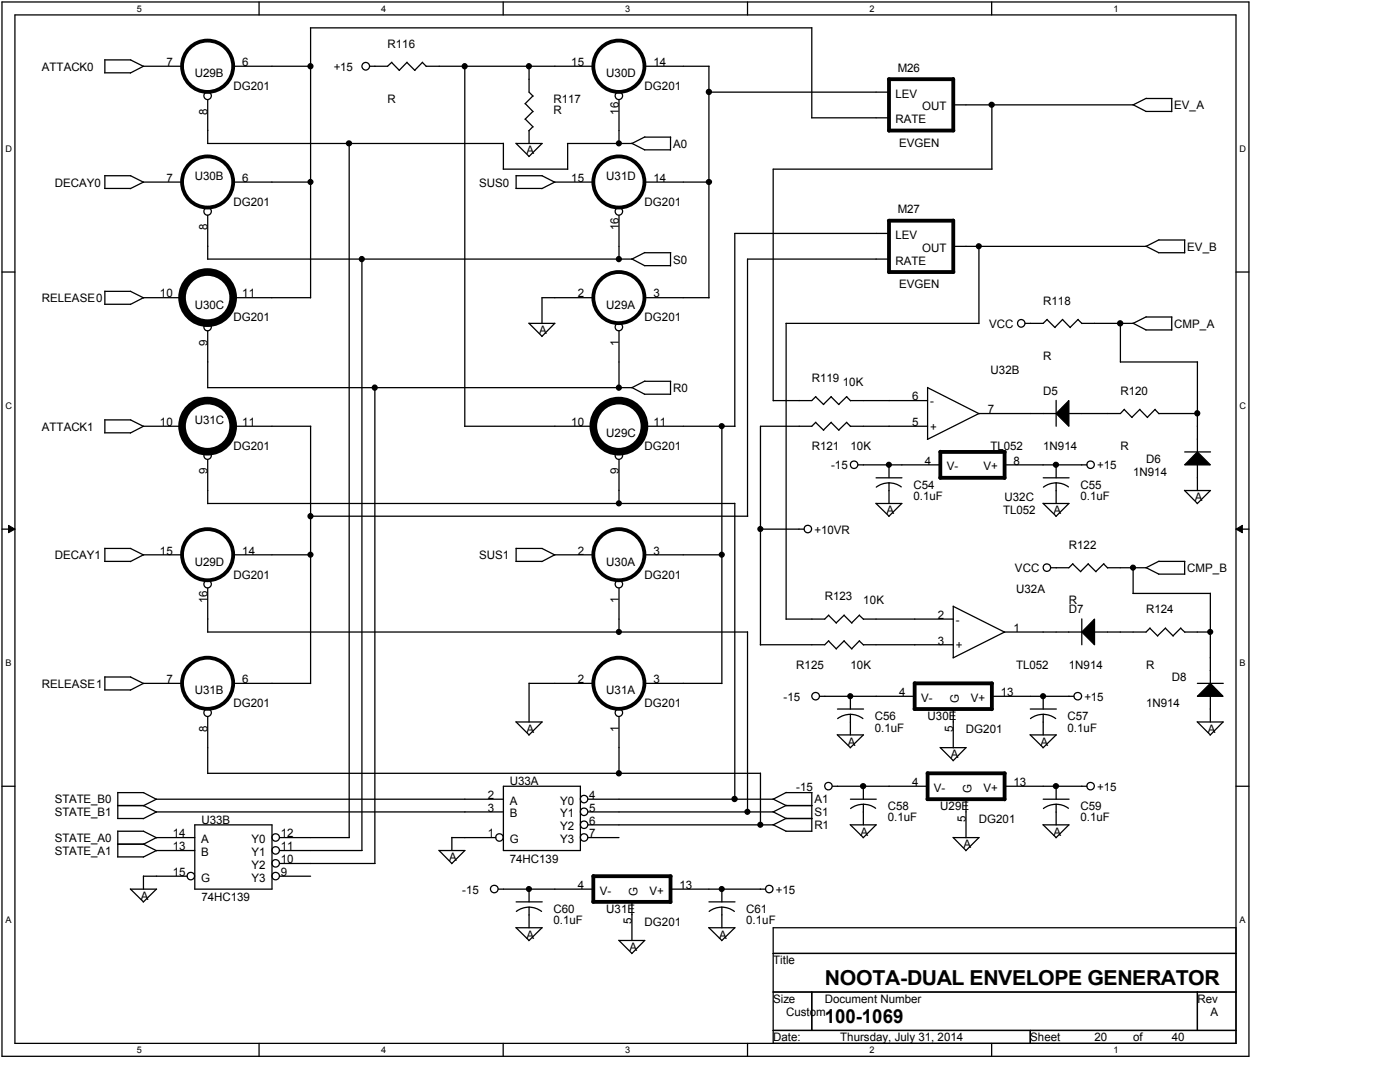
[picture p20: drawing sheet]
<svg xmlns="http://www.w3.org/2000/svg" width="279mm" height="216mm" viewBox="0 0 279 216" stroke-linecap="round" stroke-linejoin="round" font-family="sans-serif">
<defs><g id="words">
<text font-size="4.1" x="164.6" y="196.6">NOOTA-DUAL ENVELOPE GENERATOR</text>
<text font-size="3.9" x="164.6" y="204">100-1069</text>
<g font-size="2.3">
<text x="77.4" y="9.5">R116</text>
<text x="8.4" y="14.1">ATTACK0</text>
<text x="33.2" y="13.2">7</text>
<text x="38.9" y="15.4">U29B</text>
<text x="46.6" y="18">DG201</text>
<text x="48.4" y="13.2">6</text>
<text x="66.6" y="14.1">+15</text>
<text x="114" y="13.2">15</text>
<text x="121" y="15.4">U30D</text>
<text x="128.7" y="18">DG201</text>
<text x="130.4" y="13.2">14</text>
<text x="179.2" y="14.4">M26</text>
<text x="41.4" y="22.9" transform="rotate(-90 41.4 22.9)">8</text>
<text x="77.4" y="20.5">R</text>
<text x="110.5" y="20.5">R117</text>
<text x="110.5" y="22.8">R</text>
<text x="123.5" y="22.9" transform="rotate(-90 123.5 22.9)">16</text>
<text x="178.7" y="19.5">LEV</text>
<text x="184.1" y="22">OUT</text>
<text x="234.4" y="21.8">EV_A</text>
<text x="134.3" y="29.5">A0</text>
<text x="178.7" y="24.6">RATE</text>
<text x="179.5" y="29.3">EVGEN</text>
<text x="38.9" y="35.9">U30B</text>
<text x="105.1" y="30.8">A</text>
<text x="121" y="35.9">U31D</text>
<text x="10.9" y="37.2">DECAY0</text>
<text x="33.2" y="36.3">7</text>
<text x="46.6" y="41">DG201</text>
<text x="48.4" y="36.3">6</text>
<text x="95.6" y="37.2">SUS0</text>
<text x="114" y="36.3">15</text>
<text x="128.7" y="41">DG201</text>
<text x="130.4" y="36.3">14</text>
<text x="41.4" y="45.9" transform="rotate(-90 41.4 45.9)">8</text>
<text x="123.5" y="45.9" transform="rotate(-90 123.5 45.9)">16</text>
<text x="178.7" y="47.7">LEV</text>
<text x="179.2" y="42.6">M27</text>
<text x="134.3" y="52.6">S0</text>
<text x="178.7" y="52.8">RATE</text>
<text x="184.1" y="50.3">OUT</text>
<text x="236.9" y="50">EV_B</text>
<text x="31.9" y="59.4">10</text>
<text x="48.4" y="59.4">11</text>
<text x="115.3" y="59.4">2</text>
<text x="130.4" y="59.4">3</text>
<text x="179.5" y="57.5">EVGEN</text>
<text x="8.4" y="60.3">RELEASE0</text>
<text x="38.9" y="61.6">U30C</text>
<text x="46.6" y="64.1">DG201</text>
<text x="121" y="61.6">U29A</text>
<text x="128.7" y="64.1">DG201</text>
<text x="197.4" y="65.4">VCC</text>
<text x="208.2" y="60.8">R118</text>
<text x="234.4" y="65.4">CMP_A</text>
<text x="41.4" y="69" transform="rotate(-90 41.4 69)">9</text>
<text x="107.6" y="66.7">A</text>
<text x="123.5" y="69" transform="rotate(-90 123.5 69)">1</text>
<text x="208.2" y="71.8">R</text>
<text x="162" y="76.2">R119</text>
<text x="168.2" y="77">10K</text>
<text x="197.7" y="74.6">U32B</text>
<text x="134.3" y="78.2">R0</text>
<text x="182" y="79.9">6</text>
<text x="185.6" y="80.8">-</text>
<text x="197.1" y="82.5">7</text>
<text x="208.2" y="78.7">D5</text>
<text x="223.6" y="78.7">R120</text>
<text x="8.4" y="85.9">ATTACK1</text>
<text x="31.9" y="85">10</text>
<text x="38.9" y="84.7">U31C</text>
<text x="46.6" y="89.8">DG201</text>
<text x="48.4" y="85">11</text>
<text x="114" y="85">10</text>
<text x="121" y="87.2">U29C</text>
<text x="128.7" y="89.8">DG201</text>
<text x="130.4" y="85">11</text>
<text x="162" y="89.8">R121</text>
<text x="169.7" y="89.8">10K</text>
<text x="182" y="85">5</text>
<text x="185.6" y="85.9">+</text>
<text x="197.7" y="89.8">TL052</text>
<text x="208.2" y="89.8">1N914</text>
<text x="223.6" y="89.8">R</text>
<text x="41.4" y="94.7" transform="rotate(-90 41.4 94.7)">9</text>
<text x="123.5" y="94.7" transform="rotate(-90 123.5 94.7)">9</text>
<text x="165.9" y="93.6">-15</text>
<text x="184.6" y="92.7">4</text>
<text x="188.9" y="93.9">V-</text>
<text x="196.3" y="93.9">V+</text>
<text x="202.3" y="92.7">8</text>
<text x="219" y="93.6">+15</text>
<text x="226.1" y="94.9">1N914</text>
<text x="228.7" y="92.3">D6</text>
<text x="182.3" y="97.5">C54</text>
<text x="182.3" y="99.8">0.1uF</text>
<text x="200.5" y="100">U32C</text>
<text x="215.6" y="97.5">C55</text>
<text x="215.6" y="99.8">0.1uF</text>
<text x="238.5" y="100">A</text>
<text x="162.5" y="106.5">+10VR</text>
<text x="176.9" y="102.6">A</text>
<text x="200.2" y="102.6">TL052</text>
<text x="210.2" y="102.6">A</text>
<text x="10.9" y="111.6">DECAY1</text>
<text x="31.9" y="110.7">15</text>
<text x="38.9" y="112.9">U29D</text>
<text x="48.4" y="110.7">14</text>
<text x="95.6" y="111.6">SUS1</text>
<text x="115.3" y="110.7">2</text>
<text x="121" y="112.9">U30A</text>
<text x="130.4" y="110.7">3</text>
<text x="213.3" y="109.5">R122</text>
<text x="46.6" y="115.4">DG201</text>
<text x="128.7" y="115.4">DG201</text>
<text x="164.6" y="119.8">R123</text>
<text x="202.6" y="114.2">VCC</text>
<text x="202.8" y="118.2">U32A</text>
<text x="236.9" y="114.2">CMP_B</text>
<text x="41.4" y="120.3" transform="rotate(-90 41.4 120.3)">16</text>
<text x="123.5" y="120.3" transform="rotate(-90 123.5 120.3)">1</text>
<text x="172.3" y="120.6">10K</text>
<text x="187.2" y="123.5">2</text>
<text x="190.8" y="124.4">-</text>
<text x="213.3" y="120.6">R</text>
<text x="213.3" y="122.3">D7</text>
<text x="228.7" y="122.3">R124</text>
<text x="187.2" y="128.6">3</text>
<text x="190.8" y="129.5">+</text>
<text x="202.3" y="126.1">1</text>
<text x="8.4" y="137.2">RELEASE1</text>
<text x="33.2" y="136.3">7</text>
<text x="48.4" y="136.3">6</text>
<text x="115.3" y="136.3">2</text>
<text x="130.4" y="136.3">3</text>
<text x="158.9" y="133.4">R125</text>
<text x="169.7" y="133.4">10K</text>
<text x="202.8" y="133.4">TL052</text>
<text x="213.3" y="133.4">1N914</text>
<text x="228.7" y="133.4">R</text>
<text x="233.8" y="136">D8</text>
<text x="38.9" y="138.5">U31B</text>
<text x="46.6" y="141.1">DG201</text>
<text x="121" y="138.5">U31A</text>
<text x="128.7" y="141.1">DG201</text>
<text x="156.4" y="139.8">-15</text>
<text x="174.6" y="143.6">C56</text>
<text x="179.5" y="138.9">4</text>
<text x="183.8" y="140">V-</text>
<text x="185.1" y="143.6">U30E</text>
<text x="191.3" y="140.2" transform="rotate(-90 191.3 140.2)">G</text>
<text x="193.8" y="140">V+</text>
<text x="199.7" y="138.9">13</text>
<text x="213.1" y="143.6">C57</text>
<text x="216.4" y="139.8">+15</text>
<text x="228.7" y="141.1">1N914</text>
<text x="41.4" y="146" transform="rotate(-90 41.4 146)">8</text>
<text x="105.1" y="146.2">A</text>
<text x="123.5" y="146" transform="rotate(-90 123.5 146)">1</text>
<text x="169.2" y="148.8">A</text>
<text x="174.6" y="146">0.1uF</text>
<text x="190.2" y="146" transform="rotate(-90 190.2 146)">5</text>
<text x="192.8" y="146.2">DG201</text>
<text x="207.7" y="148.8">A</text>
<text x="213.1" y="146">0.1uF</text>
<text x="241" y="146.2">A</text>
<text x="189.7" y="151.3">A</text>
<text x="10.9" y="160.3">STATE_B0</text>
<text x="97.4" y="159.4">2</text>
<text x="97.4" y="162">3</text>
<text x="101.7" y="160.6">A</text>
<text x="101.7" y="156.7">U33A</text>
<text x="111.8" y="160.6">Y0</text>
<text x="117.6" y="159.4">4</text>
<text x="117.6" y="162">5</text>
<text x="158.9" y="157.8">-15</text>
<text x="162.5" y="160.3">A1</text>
<text x="177.2" y="161.6">C58</text>
<text x="182" y="156.8">4</text>
<text x="186.4" y="158">V-</text>
<text x="187.7" y="161.6">U29E</text>
<text x="193.9" y="158.2" transform="rotate(-90 193.9 158.2)">G</text>
<text x="196.3" y="158">V+</text>
<text x="202.3" y="156.8">13</text>
<text x="215.6" y="161.6">C59</text>
<text x="219" y="157.8">+15</text>
<text x="10.9" y="162.9">STATE_B1</text>
<text x="34.5" y="167.1">14</text>
<text x="40.2" y="164.4">U33B</text>
<text x="56.1" y="167.1">12</text>
<text x="97.4" y="167.1">1</text>
<text x="101.7" y="163.1">B</text>
<text x="111.8" y="163.1">Y1</text>
<text x="111.8" y="165.7">Y2</text>
<text x="117.6" y="164.6">6</text>
<text x="117.6" y="167.1">7</text>
<text x="162.5" y="162.9">S1</text>
<text x="162.5" y="165.5">R1</text>
<text x="171.7" y="166.8">A</text>
<text x="177.2" y="163.9">0.1uF</text>
<text x="192.7" y="164" transform="rotate(-90 192.7 164)">5</text>
<text x="195.4" y="164.2">DG201</text>
<text x="210.2" y="166.8">A</text>
<text x="215.6" y="163.9">0.1uF</text>
<text x="10.9" y="168">STATE_A0</text>
<text x="10.9" y="170.6">STATE_A1</text>
<text x="34.5" y="169.7">13</text>
<text x="40.1" y="168.2">A</text>
<text x="40.1" y="170.8">B</text>
<text x="50.2" y="168.2">Y0</text>
<text x="50.2" y="170.8">Y1</text>
<text x="50.2" y="173.4">Y2</text>
<text x="56.1" y="169.7">11</text>
<text x="56.1" y="172.3">10</text>
<text x="89.7" y="171.9">A</text>
<text x="101.7" y="168.2">G</text>
<text x="101.7" y="172.1">74HC139</text>
<text x="111.8" y="168.2">Y3</text>
<text x="192.3" y="169.3">A</text>
<text x="28.1" y="179.6">A</text>
<text x="34.5" y="174.8">15</text>
<text x="40.1" y="175.9">G</text>
<text x="40.2" y="179.8">74HC139</text>
<text x="50.2" y="175.9">Y3</text>
<text x="56.1" y="174.8">9</text>
<text x="92.3" y="178.3">-15</text>
<text x="115.3" y="177.4">4</text>
<text x="119.7" y="178.5">V-</text>
<text x="127.2" y="178.7" transform="rotate(-90 127.2 178.7)">G</text>
<text x="129.6" y="178.5">V+</text>
<text x="135.6" y="177.4">13</text>
<text x="154.9" y="178.3">+15</text>
<text x="110.5" y="182.1">C60</text>
<text x="110.5" y="184.4">0.1uF</text>
<text x="121" y="182.1">U31E</text>
<text x="126.1" y="184.4" transform="rotate(-90 126.1 184.4)">5</text>
<text x="128.7" y="184.7">DG201</text>
<text x="148.9" y="182.1">C61</text>
<text x="148.9" y="184.4">0.1uF</text>
<text x="105.1" y="187.3">A</text>
<text x="125.6" y="189.8">A</text>
<text x="143.6" y="187.3">A</text>
<text x="154.3" y="192.4">Title</text>
<text x="154.3" y="200.1">Size</text>
<text x="156.9" y="202.6">Custom</text>
<text x="164.6" y="200.1">Document Number</text>
<text x="239" y="200.1">Rev</text>
<text x="241.5" y="202.6">A</text>
<text x="154.3" y="207.8">Date:</text>
<text x="167.7" y="207.8">Thursday, July 31, 2014</text>
<text x="205.6" y="207.8">Sheet</text>
<text x="218.4" y="207.8">20</text>
<text x="226.1" y="207.8">of</text>
<text x="233.8" y="207.8">40</text>
</g>
<g font-size="1.8">
<text x="27.3" y="2.3">5</text>
<text x="76" y="2.3">4</text>
<text x="124.8" y="2.3">3</text>
<text x="173.5" y="2.3">2</text>
<text x="222.2" y="2.3">1</text>
<text x="1.1" y="30.2">D</text>
<text x="247.3" y="30.2">D</text>
<text x="1.1" y="81.5">C</text>
<text x="247.3" y="81.5">C</text>
<text x="1.1" y="132.8">B</text>
<text x="247.3" y="132.8">B</text>
<text x="1.1" y="184.1">A</text>
<text x="247.3" y="184.1">A</text>
<text x="27.3" y="210.1">5</text>
<text x="76" y="210.1">4</text>
<text x="124.8" y="210.1">3</text>
<text x="173.5" y="210.1">2</text>
<text x="222.2" y="210.1">1</text>
</g>
</g></defs>
<path d="M.4 .4h248.9v210.4h-248.9zM3 3h243.7v205.2h-243.7z" fill="none" stroke="#000" stroke-width=".25"/>
<g fill="#fff">
<path d="M27.3 .7h1v2h-1z"/>
<path d="M27.3 208.5h1v2h-1z"/>
</g>
<path d="M51.7 .4v2.6M51.7 208.2v2.6" fill="none" stroke="#000" stroke-width=".25"/>
<g fill="#fff">
<path d="M76 .7h1v2h-1z"/>
<path d="M76 208.5h1v2h-1z"/>
</g>
<path d="M100.4 .4v2.6M100.4 208.2v2.6" fill="none" stroke="#000" stroke-width=".25"/>
<g fill="#fff">
<path d="M124.8 .7h.9v2h-.9z"/>
<path d="M124.8 208.5h.9v2h-.9z"/>
</g>
<path d="M149.2 .4v2.6M149.2 208.2v2.6" fill="none" stroke="#000" stroke-width=".25"/>
<g fill="#fff">
<path d="M173.5 .7h1v2h-1z"/>
<path d="M173.5 208.5h1v2h-1z"/>
</g>
<path d="M197.9 .4v2.6M197.9 208.2v2.6" fill="none" stroke="#000" stroke-width=".25"/>
<g fill="#fff">
<path d="M222.2 .7h1v2h-1z"/>
<path d="M222.2 208.5h1v2h-1z"/>
<path d="M1.1 28.6h1.2v2h-1.2z"/>
<path d="M247.3 28.6h1.3v2h-1.3z"/>
<path d="M1.1 79.9h1.2v2h-1.2z"/>
<path d="M247.3 79.9h1.3v2h-1.3z"/>
</g>
<path d="M.4 54.3h2.6M246.7 54.3h2.6" fill="none" stroke="#000" stroke-width=".25"/>
<g fill="#fff">
<path d="M1.1 131.2h1.2v2h-1.2z"/>
<path d="M247.3 131.2h1.2v2h-1.2z"/>
</g>
<path d="M.4 105.6h2.6M246.7 105.6h2.6" fill="none" stroke="#000" stroke-width=".25"/>
<path d="M1.7 104.8l1.3 .8-1.3 .7zM246.7 105.6l1.2-.8v1.5z" fill="#000"/>
<path d="M1.7 104.8l1.3 .8-1.3 .7zM246.7 105.6l1.2-.8v1.5z" fill="none" stroke="#000" stroke-width=".2"/>
<g fill="#fff">
<path d="M1.1 182.5h1.2v2h-1.2z"/>
<path d="M247.3 182.5h1.2v2h-1.2z"/>
</g>
<g fill="none" stroke="#000" stroke-width=".25">
<path d="M20.9 11.9v2.6h5.1M20.9 12h5.2M26 12l2.7 1.3M36.3 13.2h-7.7l-2.6 1.4M41.5 19.9v8.7M46.6 13.2h15.4M78.2 12.5l1.5 1.6M78.2 12.4l-.8 .8h-3.6M81.2 12.5l1.6 1.6M81.2 12.4l-1.5 1.6M84.3 12.5l.8 .8M84.3 12.4l-1.5 1.6"/>
<path d="M85.1 13.2h33.3M92.8 13.2v71.9M105.6 13.2v5.2l.8 .8M106.3 19.1l-1.5 1.6M123.5 19.9v8.8M128.7 13.2h12.8M141.4 18.4h36M141.5 13.2v46.2M228.7 19.7h5.2M228.8 19.6l-2.6 1.3h-36M233.8 19.7v2.6M20.9 35v2.6h5.1"/>
<path d="M20.9 35.1h5.2M26 35.1l2.7 1.3M36.3 36.3h-7.7l-2.6 1.3M41.4 28.6h59.1M46.6 36.3h15.4M69.7 28.6v138.5M100.4 33.8h12.9M100.5 28.6v5.2M103 28.6l2.6 2.6M103 28.6h5.2M103 35.1h5.2M103 35v2.6h5.2"/>
<path d="M104.8 20.7l1.6 1.6M104.8 23.8l1.6 1.5M105.6 26v2.6M106.3 22.2l-1.5 1.6M106.3 25.3l-.8 .8M108.2 28.6l-2.7 2.7M108.2 35.1l2.5 1.3M113.2 28.6h13M113.3 28.6v5.2M118.4 36.3h-7.7l-2.6 1.3M126.1 28.6l2.6 1.3M128.6 29.9h5.2"/>
<path d="M128.7 36.3h12.8M133.8 27.4v2.5M133.9 27.4l-5.2-.1-2.6 1.3M162 23.5h15.4M162 23.5v-18l-100.1 .1 .1 53.8h-15.4M197.9 20.9v12.9M198 33.8h-43.7v46.2M226.1 20.9l2.6 1.3M228.7 22.2h5.1M20.9 58.1v2.6h5.1M20.9 58.1h5.2M26 58.1l2.7 1.3"/>
<path d="M36.3 59.4h-7.7l-2.6 1.4M41.4 51.7h84.8M41.5 43v8.7M72.2 51.7v118M118.4 59.4h-10.2v5.2M123.5 43v8.7M126.1 51.7l2.6 1.3M128.6 53h5.2M128.7 59.4h12.8M128.7 50.4h5.2M128.7 50.4l-2.6 1.3M133.8 50.4v2.7"/>
<path d="M177.4 46.6h-30.8v38.5M177.4 51.7h-28.2v51.3M190.2 49.2h38.6M195.4 49.2v15.4M228.7 49.1l2.6 1.3M231.2 50.4h5.2M231.3 47.9h5.2M231.3 47.8l-2.6 1.4M236.4 47.9v2.6M41.4 77.4h84.8M41.5 66v11.4M74.8 77.3v95"/>
<path d="M105.5 64.5l2.7 2.6M105.6 64.5h5.1M110.7 64.5l-2.6 2.6M123.5 66v11.4M126.1 77.3l2.6 1.4M128.7 76.1h5.2M128.7 76l-2.6 1.4M133.8 76.1v2.6h-5.2M156.8 64.5h38.6M156.9 64.5v59.1M162.8 79.2l1.6 1.5M162.8 79.1l-.8 .8h-7.7"/>
<path d="M165.9 79.2l1.5 1.5M165.9 79.1l-1.6 1.6M169 79.2l.8 .8M169 79.1l-1.6 1.6M169.7 79.9h15.4M185.1 77.3v10.3l10.3-5.1h15.4M185.1 77.4l10.3 5.2M209 63.8l1.6 1.6M209 63.7l-.8 .8h-3.6M210.8 79.9v5.2M212 63.8l1.6 1.6M212.1 63.7l-1.6 1.6"/>
<path d="M213.3 79.9v5.2l-2.5-2.6zM215.1 63.8l.8 .8M215.2 63.7l-1.6 1.6M223.6 72.2h15.4v18M223.6 64.5v7.8M226.1 64.5l2.6 1.3M228.7 63.3h5.2M228.8 63.2l-2.6 1.3h-10.3M233.8 63.3v2.6l-5.1-.1M20.9 83.8h5.2M20.9 83.7v2.7h5.1M26 83.8l2.7 1.3"/>
<path d="M36.3 85.1h-7.7l-2.6 1.3M41.5 91.7v8.8h105.1M46.6 85.1h15.4M62 85.1v51.3M92.8 85.1h25.6M123.5 91.7v8.8M128.7 85.1h18M144.1 85.1v51.3M162.8 84.3l1.6 1.6M162.8 84.3l-.8 .8h-10.2v43.6M165.9 84.3l1.5 1.6M165.9 84.3l-1.6 1.5"/>
<path d="M169 84.3l.8 .8M169 84.3l-1.6 1.5M169.7 85.1h15.4M171.2 92.8h16.5M174.8 95.3h5.2M177.4 96.4l1.6 .2 .9 .6M177.4 96.4l-1.6 .3-.9 .5M177.4 92.8v2.5M177.4 96.4v4.1M200.5 92.8h16.4M208.2 95.3h5.2M210.8 96.4l1.5 .2 .9 .6"/>
<path d="M210.8 96.4l-1.1 .1-1.5 .7M210.8 92.8v2.5M210.8 96.4v4.1M224.4 81.7l1.5 1.6M224.4 81.7l-.8 .8h-10.3M227.5 81.7l1.5 1.6M227.5 81.7l-1.6 1.6M230.5 81.7l.8 .9M230.5 81.7l-1.5 1.6M231.3 82.5h7.7M236.4 97.8l2.6 2.7M236.4 97.9h5.2"/>
<path d="M236.4 90.2h5.2M239 90.2l2.5 2.6h-5.1zM239 92.7v5.2M241.5 97.9l-2.6 2.6M26 109.4l2.7 1.3M26.1 109.4h-5.2v2.6h5.1M36.3 110.7h-7.7l-2.6 1.4M41.5 117.4v8.7M46.6 110.7h15.4M62 103h87.2M108.2 109.4l2.5 1.3M108.2 109.4h-5.2v2.6h5.2"/>
<path d="M118.4 110.7h-7.7l-2.6 1.4M123.5 117.4v8.8M128.7 110.7h15.4M146.6 100.4v59.1M151.7 105.6h8.8M174.8 100.4l2.6 2.6M174.8 100.5h5.2M180 100.5l-2.6 2.5M208.2 100.4l2.6 2.6M208.2 100.5h5.2M213.3 100.5l-2.6 2.5M214.1 112.5l1.6 1.6"/>
<path d="M214.1 112.5l-.8 .8h-3.6M215.6 114.1l1.6-1.6 1.5 1.6M221 113.3h7.8M221.1 113.3l-.8-.8-1.6 1.6M226.1 118.4h15.4M226.1 113.2v5.2M228.7 113.2l2.6 1.4M231.2 114.6h5.2M231.3 112h5.2M231.3 112l-2.6 1.3M236.4 112v2.6M241.5 118.4v18"/>
<path d="M20.9 135v2.7h5.1M20.9 135.1h5.2M26 135.1l2.7 1.3M36.3 136.4h-7.7l-2.6 1.3M41.4 126.1h107.8M46.6 136.4h15.4M105.6 136.3v7.8M105.6 136.4h12.8M128.7 136.4h15.4M149.2 126.1v35.9M163.6 138.9h18.9M165.4 122.8l1.5 1.5"/>
<path d="M165.4 127.9l1.5 1.6M165.4 122.7l-.8 .8h-7.7M165.4 127.9l-.8 .8h-12.9M168.4 122.8l1.6 1.5M168.4 127.9l1.6 1.6M168.5 122.7l-1.6 1.6M168.5 127.9l-1.6 1.6M169.7 138.9v2.6M171.5 122.8l.8 .8M171.5 127.9l.8 .8M171.5 122.7l-1.5 1.6M171.5 127.9l-1.5 1.6"/>
<path d="M172.3 123.5h17.9M172.3 128.7h17.9M190.2 121v10.2M190.2 121l10.3 5.2M197.9 138.9h16.4M208.2 138.9v2.6M215.9 126.1h-15.4l-10.3 5.2M215.9 123.5v5.2M218.4 126.1h10.3l.8-.8 1.6 1.6M218.4 123.5v5.2l-2.5-2.6zM232.6 125.4l1.5 1.5M232.6 125.3l-1.6 1.6"/>
<path d="M236.4 126.1h5.1M236.5 126.2l-.8-.9-1.6 1.6M239 136.4h5.1M241.5 136.4l2.6 2.5h-5.1zM241.5 138.9v5.2M.4 156.9h2.6M23.5 158.1v5.2M23.5 158.2h5.2M28.6 158.2l2.7 1.3M41.5 143v11.3M41.5 154.3h110.3M100.5 156.9h15.3v12.8h-15.3z"/>
<path d="M100.5 159.5h-69.3l-2.6 1.3M108.2 144.1l-2.7 2.6M108.2 144.1h-5.2l2.6 2.5M123.5 143v11.3M151.8 154.3v10.3M154.3 159.4l2.6 1.3M156.9 158.2h5.2M156.9 158.1l-2.6 1.4h-36.9M162 158.2v7.7M166.1 156.9h19M167.1 146.6l2.6 2.6M167.1 146.6h5.2"/>
<path d="M167.1 141.5h5.2M169.7 142.5l1.6 .3 .9 .6M169.7 142.5l-1.6 .3-.9 .6M169.7 159.5h5.2M169.7 142.5v4.1M172.3 146.6l-2.6 2.6M172.3 156.9v2.6M187.6 149.1l2.6 2.7M187.7 149.2h5.1M190.2 141.5v7.7M192.8 149.2l-2.6 2.6M192.8 159.5v7.7"/>
<path d="M200.5 156.9h16.4M205.6 146.6l2.6 2.6M205.6 146.6h5.2l-2.6 2.6M205.6 141.5h5.2M208.2 142.5l1.6 .3 .9 .6M208.2 142.5l-1.1 .2-1.4 .7M208.2 159.5h5.2M208.2 142.5v4.1M210.8 156.9v2.6M238.9 144l2.6 2.6M239 144.1h5.1M244.1 144.1l-2.6 2.6"/>
<path d="M246.7 156.9h2.6M23.5 168.4h5.2M23.5 171h5.1M23.5 160.7h5.2M23.5 163.3h5.1M26 177.4l2.6 2.6M26 177.4h5.3l-2.7 2.6M28.6 174.8h8.7M28.6 165.9l2.7 1.3M28.6 168.4l2.7 1.4M28.6 160.7l2.7 1.4M28.6 174.8v2.6"/>
<path d="M28.7 165.9h-5.2v5.1M31.2 169.7h7.7M31.2 169.7l-2.6 1.3M38.9 164.6h15.4v12.8h-15.4zM38.9 167.1h-7.7l-2.6 1.4M55.8 169.7h16.5M55.8 167.1h13.9M55.8 174.8h6.2M55.8 172.3h19.1M87.6 169.7l2.6 2.6M87.6 169.7h5.2M90.2 167.1h8.7"/>
<path d="M90.2 167.1v2.6M92.8 169.7l-2.7 2.6M99.4 177.4h19M100.5 162h-69.3l-2.6 1.4M103 180h5.2M105.6 177.4v2.6M117.4 167.1h6.1M126.1 180v7.7M133.8 177.4h19M141.5 180h5.2M144.1 177.4v2.6M154.3 162l2.6 1.3-2.6 1.3h-36.9"/>
<path d="M154.3 164.6l2.6 1.3M156.8 165.9h5.2M156.8 160.7h5.3M156.8 163.3h5.3M156.9 160.7l-2.6 1.3h-36.9M169.7 164.6l2.6 2.5M169.7 164.6h5.2M172.3 160.5l1.5 .3 1 .5M172.3 160.5l-1.1 .1-1.4 .7M172.3 160.5v4.1M174.8 164.6l-2.5 2.6M190.2 167.1l2.6 2.6"/>
<path d="M190.2 167.1h5.2M195.4 167.1l-2.7 2.7M208.2 164.6l2.6 2.5M208.2 164.6h5.2M210.8 160.5l1.5 .3 .9 .5M210.8 160.5l-1.1 .1-1.5 .7M210.8 160.5v4.1M213.3 164.6l-2.6 2.6M105.6 181l1.5 .3 1 .6M105.6 181l-1.1 .2-1.5 .7M105.6 181v4.1M108.2 185.1l-2.7 2.6"/>
<path d="M108.2 185.1h-5.2l2.6 2.6M123.5 187.6l2.6 2.6M123.5 187.7h5.2l-2.6 2.6M141.4 185.1l2.7 2.6M141.5 185.1h5.2M144.1 181l1.5 .3 1 .6M144.1 181l-1.6 .3-1 .6M144.1 181v4.1M146.6 185.1l-2.6 2.6M154.3 185.1h92.4v23.1h-92.4zM154.3 190.2h92.4M154.3 197.9h92.4"/>
<path d="M162 197.9v7.7M239 197.9v7.7M154.3 205.6h92.4M205.6 205.6v2.6"/>
<circle cx="41.4" cy="19.1" r=".75"/>
<circle cx="62" cy="13.2" r=".5"/>
<circle cx="73" cy="13.2" r=".76"/>
<circle cx="92.7" cy="13.2" r=".5"/>
<circle cx="105.6" cy="13.2" r=".5"/>
<circle cx="123.5" cy="19.1" r=".75"/>
<circle cx="141.5" cy="18.3" r=".51"/>
<circle cx="62" cy="36.3" r=".49"/>
<circle cx="69.7" cy="28.6" r=".5"/>
<circle cx="123.5" cy="28.6" r=".49"/>
<circle cx="141.5" cy="36.3" r=".5"/>
<circle cx="197.9" cy="20.9" r=".5"/>
<circle cx="41.4" cy="42.2" r=".75"/>
<circle cx="72.2" cy="51.7" r=".5"/>
<circle cx="123.5" cy="51.7" r=".5"/>
<circle cx="123.5" cy="42.2" r=".75"/>
<circle cx="195.3" cy="49.1" r=".49"/>
<circle cx="41.4" cy="65.3" r=".75"/>
<circle cx="74.8" cy="77.3" r=".5"/>
<circle cx="123.5" cy="77.3" r=".5"/>
<circle cx="123.5" cy="65.3" r=".75"/>
<circle cx="203.8" cy="64.5" r=".75"/>
<circle cx="223.6" cy="64.5" r=".51"/>
<circle cx="41.4" cy="90.9" r=".75"/>
<circle cx="123.5" cy="90.9" r=".75"/>
<circle cx="144" cy="85" r=".49"/>
<circle cx="170.4" cy="92.7" r=".75"/>
<circle cx="177.4" cy="92.7" r=".49"/>
<circle cx="210.7" cy="92.7" r=".5"/>
<circle cx="217.6" cy="92.7" r=".75"/>
<circle cx="238.9" cy="82.5" r=".5"/>
<circle cx="41.4" cy="116.6" r=".75"/>
<circle cx="62" cy="103" r=".5"/>
<circle cx="62" cy="110.7" r=".49"/>
<circle cx="123.5" cy="116.6" r=".75"/>
<circle cx="123.5" cy="100.4" r=".49"/>
<circle cx="144" cy="110.7" r=".49"/>
<circle cx="151.7" cy="105.6" r=".49"/>
<circle cx="161.2" cy="105.6" r=".75"/>
<circle cx="208.9" cy="113.3" r=".75"/>
<circle cx="226.1" cy="113.3" r=".49"/>
<circle cx="123.5" cy="126.1" r=".49"/>
<circle cx="162.8" cy="138.9" r=".75"/>
<circle cx="169.7" cy="138.9" r=".49"/>
<circle cx="208.2" cy="138.9" r=".49"/>
<circle cx="215.1" cy="138.9" r=".75"/>
<circle cx="241.5" cy="126.1" r=".49"/>
<circle cx="41.4" cy="142.2" r=".75"/>
<circle cx="116.6" cy="159.4" r=".75"/>
<circle cx="123.5" cy="154.3" r=".5"/>
<circle cx="123.5" cy="142.2" r=".75"/>
<circle cx="146.6" cy="159.4" r=".51"/>
<circle cx="165.3" cy="156.9" r=".75"/>
<circle cx="172.3" cy="156.9" r=".5"/>
<circle cx="210.7" cy="156.9" r=".5"/>
<circle cx="217.6" cy="156.9" r=".75"/>
<circle cx="38.1" cy="174.8" r=".75"/>
<circle cx="55" cy="172.3" r=".75"/>
<circle cx="55" cy="167.1" r=".75"/>
<circle cx="55" cy="174.8" r=".75"/>
<circle cx="55" cy="169.7" r=".75"/>
<circle cx="98.7" cy="177.4" r=".75"/>
<circle cx="99.7" cy="167.1" r=".75"/>
<circle cx="105.6" cy="177.4" r=".49"/>
<circle cx="116.6" cy="162" r=".75"/>
<circle cx="116.6" cy="167.1" r=".75"/>
<circle cx="116.6" cy="164.6" r=".75"/>
<circle cx="144" cy="177.4" r=".49"/>
<circle cx="149.2" cy="162" r=".49"/>
<circle cx="151.7" cy="164.6" r=".49"/>
<circle cx="153.5" cy="177.4" r=".75"/>
</g>
<g fill="none" stroke="#000" stroke-width=".76">
<path d="M177.4 15.8h12.8M177.4 15.8v10.3M190.2 15.8v10.2M177.4 26h12.9M177.4 44h12.8M177.4 44v10.3M177.4 54.3h12.9M190.2 44v10.3M187.6 95.3h12.9M200.5 90.2v5.2M200.5 90.2h-12.8v5.1M182.5 136.4h15.5"/>
<path d="M182.5 136.3v5.2M197.9 136.4v5.1M182.5 141.5h15.4M185.1 154.3h15.4M185.1 154.3v5.2h15.4M200.5 154.3v5.2M118.4 180h15.4M118.4 174.8h15.5M118.4 174.8v5.2M133.8 174.8v5.2"/>
<circle cx="41.4" cy="13.2" r="5.1"/>
<circle cx="123.5" cy="13.2" r="5.1"/>
<circle cx="41.4" cy="36.3" r="5.1"/>
<circle cx="123.5" cy="36.3" r="5.1"/>
<circle cx="123.5" cy="59.4" r="5.1"/>
<circle cx="41.4" cy="110.7" r="5.1"/>
<circle cx="123.5" cy="110.7" r="5.1"/>
<circle cx="41.4" cy="136.3" r="5.1"/>
<circle cx="123.5" cy="136.3" r="5.1"/>
</g>
<g fill="none" stroke="#000" stroke-width="1.5">
<circle cx="41.4" cy="59.4" r="5.1"/>
<circle cx="41.4" cy="85" r="5.1"/>
<circle cx="123.5" cy="85" r="5.1"/>
</g>
<g fill="#000">
<path d="M213.3 79.9v5.2l-2.5-2.6zM239 90.2l2.5 2.6h-5.1zM218.4 123.5v5.2l-2.5-2.6zM241.5 136.4l2.6 2.5h-5.1z"/>
<circle cx="62" cy="13.2" r=".5"/>
<circle cx="92.7" cy="13.2" r=".5"/>
<circle cx="105.6" cy="13.2" r=".5"/>
<circle cx="141.5" cy="18.3" r=".51"/>
<circle cx="62" cy="36.3" r=".49"/>
<circle cx="69.7" cy="28.6" r=".5"/>
<circle cx="123.5" cy="28.6" r=".49"/>
<circle cx="141.5" cy="36.3" r=".5"/>
<circle cx="197.9" cy="20.9" r=".5"/>
<circle cx="72.2" cy="51.7" r=".5"/>
<circle cx="123.5" cy="51.7" r=".5"/>
<circle cx="195.3" cy="49.1" r=".49"/>
<circle cx="74.8" cy="77.3" r=".5"/>
<circle cx="123.5" cy="77.3" r=".5"/>
<circle cx="223.6" cy="64.5" r=".51"/>
<circle cx="144" cy="85" r=".49"/>
<circle cx="177.4" cy="92.7" r=".49"/>
<circle cx="210.7" cy="92.7" r=".5"/>
<circle cx="238.9" cy="82.5" r=".5"/>
<circle cx="62" cy="103" r=".5"/>
<circle cx="62" cy="110.7" r=".49"/>
<circle cx="123.5" cy="100.4" r=".49"/>
<circle cx="144" cy="110.7" r=".49"/>
<circle cx="151.7" cy="105.6" r=".49"/>
<circle cx="226.1" cy="113.3" r=".49"/>
<circle cx="123.5" cy="126.1" r=".49"/>
<circle cx="169.7" cy="138.9" r=".49"/>
<circle cx="208.2" cy="138.9" r=".49"/>
<circle cx="241.5" cy="126.1" r=".49"/>
<circle cx="123.5" cy="154.3" r=".5"/>
<circle cx="146.6" cy="159.4" r=".51"/>
<circle cx="172.3" cy="156.9" r=".5"/>
<circle cx="210.7" cy="156.9" r=".5"/>
<circle cx="105.6" cy="177.4" r=".49"/>
<circle cx="144" cy="177.4" r=".49"/>
<circle cx="149.2" cy="162" r=".49"/>
<circle cx="151.7" cy="164.6" r=".49"/>
</g>
<use href="#words"/>
</svg>
